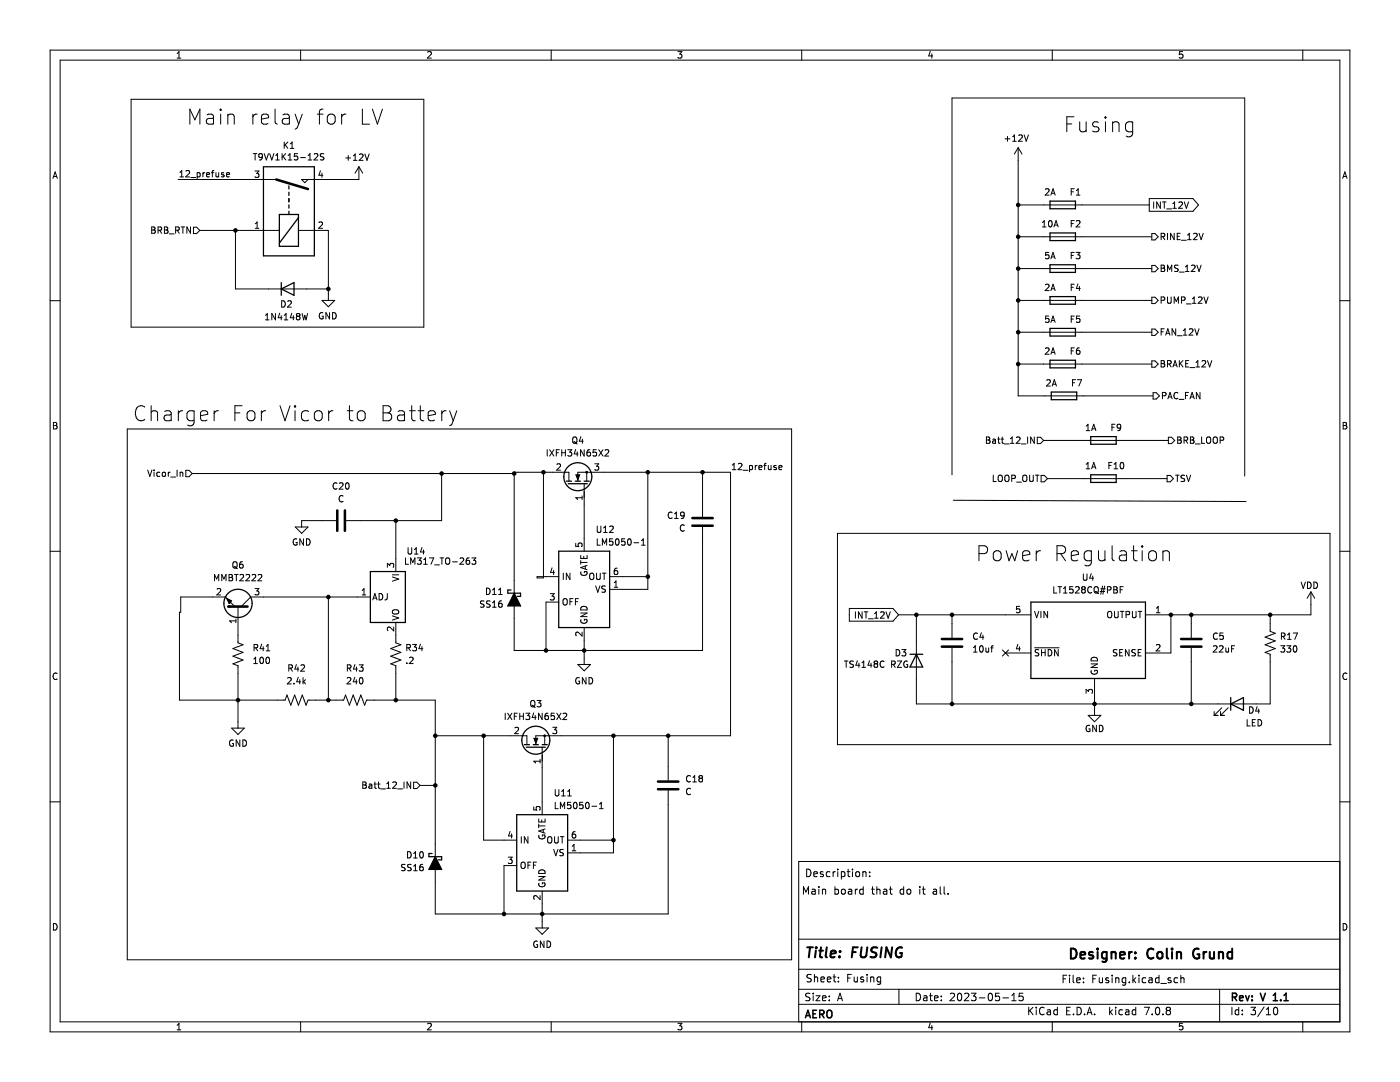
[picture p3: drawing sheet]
<svg xmlns="http://www.w3.org/2000/svg" width="279mm" height="216mm" viewBox="0 0 279 216" stroke-linecap="round" stroke-linejoin="round" font-family="sans-serif">
<g fill="none" stroke="#000" stroke-width=".2">
<path d="M10 10h259.4v195.9h-259.4zM12 12h255.4v191.9h-255.4zM26.2 19.8h58.4v45.5h-58.4zM35.3 11.6h.8M35.3 10.7l.4-.4v1.3M60 10v2M85.3 10.4l.5-.1 .3 .4-.8 .9h.8M110 10v2M135.3 10.3h.8l-.4 .5 .3 .1v.6l-.2 .1-.5-.1M160 10v2M185.7 10.2l-.4 1h.9M186 10.7v.9"/>
<path d="M210 10v2M236 10.3h-.6l-.1 .6 .2-.1 .5 .1 .1 .1-.1 .5-.2 .1-.5-.1M260 10v2M10.6 35.6l.4-1.3 .4 1.3M10.7 35.2h.6M35.6 35.8h19.5M35.9 35.3h.7M35.9 34.4l.4-.4v1.3M37.1 34.2l.5-.2 .2 .4-.7 .9h.7M37.9 24.8v-3l1 2.1 1-2.1v3M38.1 35.4h.9M39.3 34.5h.4l.3 .2-.2 .5h-.5"/>
<path d="M39.3 34.5v1.2M40.5 34.5v.8M40.9 34.5l-.4 .2M41.2 34.9l.6-.1v-.3h-.4l-.2 .1 .1 .6h.5M41.3 22.9l.3-.1 .9 .1 .1 .3v1.6M42.2 34.5h.5M42.6 23.5l-.3 .1h-.7a.59 .59 0 0 0-.4 .6 .59 .59 0 0 0 .4 .6h.7l.3-.2M42.7 34l-.3 .2v1.1M43.1 34.5l.1 .7h.4M43.6 34.5v.8M44 21.8v.3M44 22.8v2"/>
<path d="M44 21.8l-.1 .1 .1 .2M44 21.8l.2 .1-.2 .2M44.7 34.5h-.3l-.2 .1v.2l.5 .1v.3h-.5M45.2 34.9l.6-.1v-.3h-.4l-.2 .1 .1 .6h.5M45.5 23.1a.75 .75 0 0 1 1.3 .1v1.6M45.5 22.8v2M50.5 22.8v2M50.6 30.7h.7M50.9 34.1h.8l-.5 .5 .4 .1v.6l-.2 .1-.5-.1M50.9 30.7v1.2M51.3 22.8a.77 .77 0 0 0-.8 .5M52.2 23.8l1.4-.3-.1-.6-.9-.1-.3 .1-.1 .3v1.1l.1 .3 .3 .2 .9-.2"/>
<path d="M52.4 31.2l-.3 .2h-.3l-.2-.2 .1-.4 .4-.1 .3 .2-.1 .7-.2 .3h-.3M52.7 30.7l.5 1.2 .4-1.2M53.8 30.7l.4 1.2 .5-1.2M54.9 21.8v2.5l.1 .3 .3 .2M55 31.9h.8M55 31l.4-.3v1.2M56.3 30.7v1.2M56.5 22.9l.3-.1 .8 .1 .2 .3v1.6M56.5 31.2l.5 .7M56.7 28.3v1.3M56.9 28.9l.5 .7M57 30.7l-.7 .7"/>
<path d="M57.4 28.3l-.7 .8M57.5 31.9h.7M57.5 31l.4-.3v1.2M57.8 23.5l-.3 .1h-.7a.59 .59 0 0 0-.5 .6 .59 .59 0 0 0 .5 .6h.7l.3-.2M57.9 29.6h.8M57.9 28.7l.4-.4v1.3M58.9 22.8l.7 2M59.4 30.7h-.6l-.1 .6 .2-.2 .4 .1 .1 .2v.4l-.2 .1-.5-.1M59.6 24.8l-.3 .7-.4 .3M60 31.4h1M60.3 22.8l-.7 2M61.5 31l.4-.3v1.2"/>
<path d="M61.5 31.9h.7M62.7 30.8l.5-.1 .2 .3-.8 .9h.8M63.3 22.8h1.2M63.9 34.1l-.3 .9h.8M64.2 34.5v.9M64.5 21.8l-.6 .1-.1 .3v2.6M64.6 30.7h-.4l-.2 .1v.3l.5 .3 .1 .3-.2 .2h-.5M65.5 23.1a.81 .81 0 0 1 .8-.3 .81 .81 0 0 1 .6 .5v.9a.81 .81 0 0 1-.8 .6 .81 .81 0 0 1-.8-.6v-.9zM68.2 22.8v2M69 31.5h1M69 22.8a.77 .77 0 0 0-.8 .5M69.5 31v1"/>
<path d="M70.5 32h.7M70.5 31.1l.4-.4v1.3M71.6 33.3v2.5h-11.4l.6 .6 .7-.6M71.6 33.3l.8 1.2M71.6 33.3l-.7 1.2M71.7 30.9l.5-.2 .3 .4-.8 .9h.8M72.3 21.8v3h1.5M72.8 30.7l.4 1.3 .5-1.3M74.3 21.8l1 3 1-3M200.6 27.7h.9M201.1 27.2v1M202.1 28.2h.7"/>
<path d="M202.1 27.3l.4-.4v1.3M203.2 29.5v49.5h26.9M203.2 29.5l.8 1.2M203.2 29.5l-.8 1.2M203.3 27l.5-.1 .2 .4-.8 .9h.8M204.4 26.9l.4 1.3 .4-1.3M208.6 37.8l.5-.1 .3 .3-.8 .9h.8M209.7 38.9l.5-1.2 .4 1.2M209.9 38.6h.6M212.9 24.7h1M213.8 38.3h.4M214.3 23.3h-1.4v3"/>
<path d="M214.4 37.7h-.6v1.2M214.8 38l.4-.3v1.2M214.8 38.9h.7M215.5 24.3v1.6l.1 .3a.81 .81 0 0 0 1.2-.2M216.8 24.3v2M219.2 24.4l-.7-.1-.3 .1-.2 .3 .2 .5 1 .2 .1 .3-.1 .5-.3 .1-.9-.1M220.6 23.3v.3M220.6 24.3v2M220.6 23.3l-.1 .1 .1 .2M220.6 23.3l.2 .1-.2 .2M222 24.6a.75 .75 0 0 1 1.3 .1v1.6M222 24.3v2"/>
<path d="M226 24.4l-.8-.1-.4 .3-.2 .3v.8l.3 .5 .3 .1 .8-.1M226 24.3v2.4a.81 .81 0 0 1-1.2 .5M229.4 39.6h8.7l1.1 1.3-1.1 1.3h-8.7zM268 35.6l.4-1.3 .4 1.3M268.1 35.2h.6M30.3 45.3h.4l.2 .2-.2 .4 .2 .1 .1 .3-.2 .3h-.5zM30.3 45.9h.4M31.5 45.9h.6l.1-.5-.7-.1v1.3M31.8 45.9l.5 .7M32.8 45.3h.4l.3 .2-.3 .4 .3 .1v.3l-.2 .3h-.5zM32.8 45.9h.4M33.8 46.7h.9"/>
<path d="M35.1 45.9h.6v-.5l-.6-.1v1.3M35.4 45.9l.4 .7M36.1 45.3h.8M36.5 45.3v1.3M38 45.3v1.3l-.7-1.3v1.3M38.6 45.3h.6l.7 .7-.7 .6h-.6zM39.9 46h15.9M47 46v11.7h18.5M50.9 45.6h.8M50.9 44.6l.4-.3v1.3M59.6 46h5.9v13.9M63.6 44.4l.5-.1 .3 .3-.8 1h.8"/>
<path d="M64.3 59.9h2.5l-1.3 1.3zM203.2 47.2h26.7M203.2 53.6h26.7M203.2 40.9h26.2M203.2 59.9h26.7M208 45.3h.8M208 44.4l.4-.4v1.3M208.6 56.8l.5-.1 .3 .4-.8 .9h.8M209.3 50.4h-.6l-.1 .6 .2-.2 .4 .1 .2 .2-.1 .4-.2 .1-.5-.1M209.4 44.1l.1-.1a.68 .68 0 0 1 .5 .6 .68 .68 0 0 1-.5 .7l-.3-.5zM209.7 58l.5-1.3 .4 1.3M209.7 51.6l.5-1.2 .4 1.2"/>
<path d="M209.9 57.6h.6M209.9 51.3h.6M210.3 45.3l.5-1.3 .4 1.3M210.5 44.9h.6M213.8 57.3h.4M213.8 44.6h.4M213.8 51h.4M214.4 44h-.6v1.3M214.4 50.4h-.6v1.2M214.4 56.7h-.6v1.3M214.8 50.4h.7l-.4 .4 .4 .2v.5l-.2 .1-.5-.1M214.8 44.1l.5-.1 .2 .4-.7 .9h.7"/>
<path d="M215.1 56.7l-.3 .9h.8M215.4 57.1v.9M229.9 46.6h.6l.6 .6-.6 .7h-.6zM229.9 53h.6l.6 .6-.6 .6h-.6zM229.9 59.3h.6l.6 .6-.6 .7h-.6zM230.2 40.3v1.3M231.6 40.3v1.3l-.8-1.3v1.3M231.7 59.9h.6l.1-.5-.7-.1v1.2M231.7 52.9h.5l.2 .2-.2 .4 .2 .1 .1 .3-.3 .3h-.5zM231.7 47.2h.6l.1-.5-.7-.1v1.2M231.7 53.5h.5M232 40.3h.7"/>
<path d="M232 47.2l.5 .6M232.4 40.3v1.3M232.8 41.7h1M233 59.3v1l.2 .2h.4l.1-.2v-1M233 46.6v1.2M233 54.2v-1.3l.4 .9 .4-.9v1.3M234.1 41.6h.7M234.1 40.7l.3-.4v1.3M234.3 46.6v1.2l-.7-1.2v1.2M234.9 47.2h.5M235.1 53l-.5-.1-.1 .1v.4l.5 .2 .1 .3-.2 .3-.5-.1M235.3 40.4l.4-.1 .3 .4-.8 .9h.8"/>
<path d="M235.4 54.3h.9M235.5 46.6h-.6v1.2h.6M235.8 59.9h.6l.1-.5-.7-.1v1.2M235.8 47.9h1M236.3 40.3l.5 1.3 .4-1.3M236.6 54.2h.7M236.6 53.3l.3-.4v1.3M237 47.8h.7M237 46.9l.4-.3v1.2M237.8 53l.5-.1 .2 .4-.8 .9h.8M238 59.6l.3-.3v1.2M238.2 46.7l.5-.1 .2 .3-.8 .9h.8"/>
<path d="M238.9 52.9l.4 1.3 .4-1.3M239.2 59.4l.5-.1 .2 .3-.8 .9h.8M239.3 46.6l.4 1.2 .4-1.2M240.3 59.3l.4 1.2 .4-1.2M10 60h2M53 63.8h.7M53 62.9l.3-.3v1.2M55 62.6v1.2l-.8-1.2v1.2M55.8 62.5l-.3 .9h.8M56.1 63v.8M56.2 60a.64 .64 0 0 1 .7 .7 .64 .64 0 0 1-.7 .6zM56.7 63.8h.8"/>
<path d="M56.7 62.9l.4-.3v1.2M57.4 60.1l.5-.1 .2 .4-.7 .9h.7M58.2 62.5l-.3 .9h.8M58.5 63v.8M59.4 63.1l-.3-.2 .3-.3h.2l.3 .2-.3 .3M59.4 63.1l-.3 .2 .1 .4 .2 .1h.4l.1-.2v-.3l-.3-.2M59.4 63.1h.2M60.3 62.6l.3 1.2 .2-.9 .3 .9 .3-1.2M64.4 62.4a.59 .59 0 0 0-.7 .6 .59 .59 0 0 0 .7 .6l.1-.5h-.2M65.8 62.4v1.2l-.8-1.2v1.2M66.4 62.4a.64 .64 0 0 1 .7 .6 .64 .64 0 0 1-.7 .6zM203.2 72.6h26.7"/>
<path d="M203.2 66.3h26.7M208.6 69.5l.5-.1 .3 .4-.8 .9h.8M208.9 75.9l.5-.1 .2 .3-.8 .9h.8M209.3 63.1h-.6l-.1 .6 .2-.2 .4 .1 .2 .2-.1 .4-.2 .1-.5-.1M209.7 70.7l.5-1.3 .4 1.3M209.7 64.3l.5-1.2 .4 1.2M209.9 70.3h.6M209.9 64h.6M210 77l.4-1.2 .4 1.2M210.1 76.7h.6M213.8 70h.4M213.8 63.7h.4"/>
<path d="M214 76.4h.5M214.4 63.1h-.6v1.2M214.4 69.4h-.6v1.3M214.6 75.8h-.6v1.2M215 75.8h.9l-.6 1.2M215.4 69.4l-.3 .1-.2 .2-.1 .7 .3 .3 .4-.1v-.5l-.1-.1-.3-.1-.3 .2M215.5 63.1h-.6l-.1 .6 .2-.2 .4 .1 .1 .2v.4l-.2 .1-.5-.1M229.9 65.7h.6l.6 .6-.6 .6h-.6zM229.9 72h.6l.6 .6-.6 .7h-.6zM230.1 78.4h.7l.6 .6-.6 .6h-.7zM231.7 72h.5l.2 .2-.2 .4 .2 .1 .1 .3-.3 .2h-.5zM231.7 72.6h.5"/>
<path d="M231.7 66.2h.5M232 79l.6-.1 .1-.5-.7-.1v1.3M232.3 65.6h-.6v1.3M232.6 66.9l.5-1.3 .4 1.3M232.8 66.5h.6M233 72.6h.6l.1-.5-.7-.1v1.2M233.1 79.6l.4-1.3 .4 1.3M233.2 79.2h.6M233.3 72.6l.4 .6M234.1 73.2l.4-1.2 .4 1.2M234.2 72.9h.6M234.3 60.5v-1.2l.5 .9 .4-.9v1.2"/>
<path d="M234.6 65.6v1.3l-.7-1.3v1.3M234.9 67h1M235.1 78.4a.6 .6 0 0 0-.9 .4 .6 .6 0 0 0 .6 .8l.3-.1M235.3 79.7h1M235.4 72v1.2M235.5 72.5l.6 .7M236.1 72l-.7 .7M236.1 66l.4-.4v1.3M236.1 66.9h.8M236.6 78.9h.4M236.6 72.6h.5M236.8 60.6h.9"/>
<path d="M237.2 78.3h-.6v1.3M237.2 72h-.6v1.2h.6M237.4 65.7l.4-.1 .3 .4-.8 .9h.8M237.5 73.3h.9M237.5 79.6l.4-1.3 .4 1.3M237.6 79.2h.6M238 60.5h.7M238.4 65.6l.5 1.3 .4-1.3M238.7 73.2h.7M238.7 72.3l.4-.3v1.2M239.5 78.3v1.3l-.7-1.3v1.3M239.9 72.1l.5-.1 .2 .3-.8 .9h.8"/>
<path d="M241 72l.4 1.2 .4-1.2M267.4 60h2M10.7 84.3h.4l.2 .2-.2 .4 .2 .1 .1 .3-.2 .3h-.5zM10.7 84.9h.4M25.4 85.6h132.6v105.9h-132.6zM28.9 81.2a1.12 1.12 0 0 0-1.3-.1 1.12 1.12 0 0 0-.6 1.1 1.27 1.27 0 0 0 .4 1.4 1.27 1.27 0 0 0 1.3 .2l.2-.1M29.5 93.8l.4 1.3 .4-1.3M30.2 81v3M30.2 82.2a.75 .75 0 0 1 1.3 .2v1.6M30.7 93.8v.1M30.7 94.2v.9M31.9 94.3l-.4-.1-.2 .3 .1 .5h.5"/>
<path d="M32.5 94.3l.3-.1 .2 .3v.3l-.2 .3-.4-.3zM32.9 82.1l.3-.1 .8 .1 .2 .3v1.6M33.6 94.2v.9M34 94.2l-.4 .3M34.1 95.2h.9M34.2 82.7l-.3 .1h-.7a.59 .59 0 0 0-.5 .6 .59 .59 0 0 0 .5 .6h.7l.3-.2M35.3 93.8v1.3M35.6 82v2M35.9 94.3h.5l.1 .8M35.9 94.2v.9M36.5 82a.77 .77 0 0 0-.9 .5M37.1 93.9h.6l.7 .6-.7 .6h-.6z"/>
<path d="M38.4 94.5h64.2M38.7 82.1l-.8-.1-.4 .2-.2 .3v.9l.3 .4 .3 .2 .8-.2M38.7 82v2.4a.81 .81 0 0 1-1.2 .4M40 83l1.5-.3-.2-.6-.8-.1-.3 .1-.2 .3v1.1l.2 .3 .3 .2 .8-.2M42.7 82v2M43.6 82a.77 .77 0 0 0-.9 .5M46.9 82.4h1M48.3 81h-1.4v3M49.5 82.2a.81 .81 0 0 1 .8-.3 .81 .81 0 0 1 .6 .6v.9a.81 .81 0 0 1-.8 .6 .81 .81 0 0 1-.8-.6v-.9zM52.2 82v2M53 82a.77 .77 0 0 0-.8 .5M55.9 81l1 3 1-3"/>
<path d="M58.9 81v.2M58.9 82v2M58.9 81l-.2 .1 .2 .1M58.9 81l.1 .1-.1 .1M61.6 82.1l-.9-.1-.4 .2-.1 .3v.9l.3 .4 .2 .2 .9-.2M62.9 82.2a.81 .81 0 0 1 .8-.3 .81 .81 0 0 1 .6 .6v.9a.81 .81 0 0 1-.8 .6 .81 .81 0 0 1-.8-.6v-.9zM65.6 82v2M66.5 82a.77 .77 0 0 0-.9 .5M67.3 96.5a.6 .6 0 0 0-.9 .4 .6 .6 0 0 0 .6 .7l.3-.1M67.7 96.5l.5-.2 .3 .4-.8 .9h.8M68.5 99a.6 .6 0 0 0-.9 .4 .6 .6 0 0 0 .6 .7l.3-.1M69.1 96.5l.2-.2a.68 .68 0 0 1 .4 .7 .68 .68 0 0 1-.4 .6l-.4-.5z"/>
<path d="M69.3 82h1.2M69.7 81v2.5l.2 .3 .6 .2M71.5 82.2a.81 .81 0 0 1 .8-.3 .81 .81 0 0 1 .6 .6v.9a.81 .81 0 0 1-.8 .6 .81 .81 0 0 1-.8-.6v-.9zM76.5 81h1a.73 .73 0 0 1 .5 .7 .73 .73 0 0 1-.5 .7 .8 .8 0 0 1 .7 .7 .8 .8 0 0 1-.6 .9h-1.1zM76.5 82.4h1M79.5 82.1l.2-.1 .9 .1 .1 .3v1.6M80.7 82.7l-.2 .1h-.8a.59 .59 0 0 0-.4 .6 .59 .59 0 0 0 .4 .6h.8l.2-.2M81.7 82h1.2M82.2 81v2.5l.1 .3 .6 .2M83.5 82h1.1M83.9 81v2.5l.1 .3 .6 .2M85.5 83l1.4-.3-.2-.6-.8-.1-.3 .1-.1 .3v1.1l.1 .3 .3 .2 .8-.2"/>
<path d="M88.1 94.5v9.4h-19M88.2 82v2M89 82a.77 .77 0 0 0-.8 .5M89.7 82l.8 2M90.5 84l-.3 .7-.5 .3M91.2 82l-.7 2M108.5 94.2v21.1h-1.3v-.2h4.3M109.2 89.7v1.3M109.7 89.7l.8 1.3M110.5 89.7l-.8 1.3M111 90.3h.4M111.1 92.7l.5-.2 .3 .4-.8 .9h.8"/>
<path d="M111.6 89.7h-.6v1.3M112.1 90.3h.7M112.1 89.7v1.3M112.8 89.7v1.3M113.3 89.7h.8l-.4 .5 .3 .1v.6l-.1 .1-.6-.1M113.5 96v-1.8h-10.9v35.6h37.6v-24.6M114.5 87.3l.1-.1a.43 .43 0 0 1 .5 .4v.4a.42 .42 0 0 1-.4 .5 .42 .42 0 0 1-.4-.5zM114.5 88.2l.7 .4M114.9 89.7l-.3 .9h.8M114.9 94.7h.8l-.4 1.1zM115.2 90.2v.8M115.3 96v-1.8h30.5v52.6h-38.9v1.8"/>
<path d="M115.9 87.1l-.3 .9h.8M116.2 99v.7M116.2 99.3h-1.3l.4 .4M116.2 87.6v.9M116.6 89.7v1.3l-.7-1.3v1.3M116.6 96.5v13.5M117.1 94.2v1.8M117.7 89.7l-.3 .1-.2 .2-.1 .8 .3 .2 .4-.1 .1-.4-.2-.2-.3-.1-.3 .3M118.7 92.5h.8l-.4 .5 .3 .2v.5l-.2 .1-.5-.1M119 89.7h-.6l-.1 .6 .2-.1 .4 .1 .2 .2-.1 .4-.2 .1-.5-.1M119.5 89.7l.8 1.3M120.3 89.7l-.8 1.3"/>
<path d="M120.8 89.9l.4-.2 .3 .4-.8 .9h.8M129.3 94.2v23.4h-7.6M140.2 94.2v8.9M146.1 93.7h.8M146.1 92.8l.4-.3v1.2M147.3 92.6l.5-.1 .3 .3-.8 .9h.8M148.3 93.8h1M149.6 92.9h.3l.3 .2-.1 .6h-.5M149.6 92.9v1.2M150.7 92.9v.8M151.1 92.9l-.4 .2M151.5 93.3l.6-.1-.1-.3h-.4l-.1 .2v.6h.5"/>
<path d="M152.4 92.9h.5M152.9 92.5l-.3 .1v1.1M153.3 92.9l.1 .8 .5-.1M153.9 92.9v.8M154.9 92.9h-.3l-.2 .2 .1 .1 .4 .2v.3h-.5M155.5 93.3l.6-.1-.1-.3h-.4l-.1 .2v.6h.5M190 94.7v-75.1h58.4v75.4M190.2 99.8l58.5 .3M196.9 87.2h.4l.2 .2-.2 .4 .2 .1 .1 .3-.3 .3h-.4zM196.9 87.8h.4M198.1 87.7h.5l.1 .8M198.2 94.8v1.3h.6"/>
<path d="M198.7 87.9l-.4 .1-.2 .2 .2 .3 .4-.1M199.1 87.6h.5M199.3 95l.2-.2a.43 .43 0 0 1 .5 .4v.5a.42 .42 0 0 1-.4 .4 .42 .42 0 0 1-.4-.4zM199.3 87.2v1.1l.3 .2M199.8 87.6h.5M200 87.2v1.1l.3 .2M200.4 88.6h1M200.6 95l.2-.2a.43 .43 0 0 1 .6 .4v.5a.42 .42 0 0 1-.5 .4 .42 .42 0 0 1-.4-.4zM201.6 88.5h.8M201.6 87.6l.4-.4v1.3M201.9 95.5l.6-.1 .1-.5-.7-.1v1.3M202.8 87.3l.5-.1 .3 .4-.8 .9h.8"/>
<path d="M202.9 96.2h1M203.8 88.6h1M204.3 94.9l.1-.1a.43 .43 0 0 1 .5 .4v.5a.42 .42 0 0 1-.4 .4 .42 .42 0 0 1-.4-.4zM205.1 87.2v1.3M205.5 94.8v1l.2 .3 .4-.1 .1-.2v-1M206.4 87.2v1.3l-.7-1.3v1.3M206.6 94.8h.8M207 94.8v1.3M207 87.2h.6l.7 .7-.7 .6h-.6zM207.8 94.9h.6l.6 .6-.6 .6h-.6zM208.3 87.9h24.9M209 95.5h23.9"/>
<path d="M216.8 92.6l.3-.3v1.2M216.8 93.5h.7M216.8 85l.3-.3v1.2M216.8 85.9h.7M217.9 93.5l.4-1.2 .4 1.2M217.9 85.9l.4-1.2 .4 1.2M218 93.2h.6M218 85.6h.6M221.3 92.9h.4M221.9 85.3h.4M221.9 92.3h-.6v1.2M222.3 93.5h.8"/>
<path d="M222.3 92.6l.4-.3v1.2M222.5 84.7h-.6v1.2M223.7 85.2l-.3 .2h-.3l-.2-.2 .1-.4 .4-.1 .3 .2-.1 .7-.2 .3h-.3M223.7 92.4l.1-.1a.68 .68 0 0 1 .5 .6 .68 .68 0 0 1-.5 .6l-.3-.4zM232.9 94.9h.7l.6 .6-.6 .6h-.7zM233.2 87.2h.6l.6 .7-.6 .6h-.6zM234.6 94.8h.7M235 94.8v1.3M235 87.2h.5l.2 .2-.2 .4 .2 .1 .1 .3-.3 .3h-.5zM235 87.8h.5M236.3 87.9l.6-.1 .1-.5-.7-.1v1.3M236.4 94.9l-.5-.1-.2 .1v.4l.6 .2 .1 .3-.2 .3-.5-.1"/>
<path d="M236.6 87.9l.4 .6M236.8 94.8l.4 1.3 .4-1.3M237.6 87.2h.4l.2 .2-.2 .4 .2 .1 .1 .3-.2 .3h-.5zM237.6 87.8h.4M238.5 88.6h1M239.8 87.2v1.3h.6M240.8 87.4l.3-.2a.43 .43 0 0 1 .5 .4v.4a.42 .42 0 0 1-.4 .5 .42 .42 0 0 1-.4-.5zM242.2 87.4l.2-.2a.43 .43 0 0 1 .6 .4v.4a.42 .42 0 0 1-.5 .5 .42 .42 0 0 1-.4-.5zM243.5 87.9l.6-.1 .1-.5-.7-.1v1.3M268.1 84.3h.4l.2 .2-.2 .4 .2 .1 .1 .3-.2 .3h-.5zM268.1 84.9h.4M10 110h2"/>
<path d="M42.8 115.9v-1.3l.4 .9 .5-.9v1.3M43.3 117.6l.5-.2 .3 .4-.8 .9h.8M44.3 115.9v-1.3l.4 .9 .4-.9v1.3M45 119.1h.1M45 119.1h-8.9v3.1h-.3v17.5h21.1l.4-1 .7 2 .8-2 .8 2 .7-2 .8 2 .4-1h7.1l.4-1 .7 2 .8-2 .7 2 .8-2 .8 2 .4-1h13.7v42.7h46.5v-24.7M45 119.1l1.9 1.9M45.2 119.4l1 .5-.5 .5zM45.7 114.6h.4l.3 .3-.3 .3 .3 .2v.3l-.2 .2h-.5zM45.7 115.2h.4M46.5 112.3l.3-.2a.43 .43 0 0 1 .5 .4v.4a.42 .42 0 0 1-.4 .5 .42 .42 0 0 1-.4-.5zM46.7 113.1l.7 .4M46.8 114.6h.7"/>
<path d="M47.2 114.6v1.3M47.9 114.7l.5-.1 .2 .4-.8 .9h.8M48.4 112.1h-.4l-.1 .3-.1 .7 .2 .3 .5-.2v-.4l-.1-.2h-.4l-.2 .2M49.1 114.7l.5-.1 .2 .4-.8 .9h.8M50.3 114.7l.5-.1 .2 .4-.8 .9h.8M50.9 117.4h.8l-.5 .5 .4 .1v.6l-.2 .1-.5-.1M51.5 114.7l.5-.1 .2 .4-.7 .9h.7M58.9 105.2h2.6l-1.3 1.2zM59.2 107.6a.59 .59 0 0 0-.7 .5 .59 .59 0 0 0 .7 .6l.1-.5h-.3M60.6 107.5v1.3l-.8-1.3v1.3M61.2 107.5a.64 .64 0 0 1 .7 .6 .64 .64 0 0 1-.7 .7zM65.5 119.1v20.6"/>
<path d="M67.1 103.9h-6.9v1.3M72.3 118.7h.7M72.3 117.8l.3-.4v1.3M73.9 119.1h-23.9l-1.9 1.9M74.4 119.7l.4-1.3 .4 1.3M74.5 119.3h.6M75.7 118.4a.64 .64 0 0 1 .7 .7 .64 .64 0 0 1-.7 .6zM77.3 118.4l-.1 1.1-.4 .2M77.3 113.2v-.8l.5 .4 .1-.3h.6l.1 .2-.1 .5M78.3 115.1l1.3 .4-1.3 .5M78.3 114.7h1.3M79 103.9v10.1"/>
<path d="M80.9 111.3v1.3h.6M81.4 109.3v1l.3 .3 .3-.1 .2-.2v-1M82 112.6v-1.3l.4 .9 .4-.9v1.3M82.7 110.6h.7M82.7 109.7l.4-.4v1.3M83.3 111.3h.8l-.4 .5 .3 .1v.6l-.2 .1-.5-.1M84.2 109.2l-.3 .9h.8M84.5 109.7v.9M84.6 112.6h.7M84.6 111.7l.3-.4v1.3M85.7 111.3h.9l-.6 1.3M86.7 112.7h1"/>
<path d="M87.8 111.3h.8M88.2 111.3v1.3M89 111.5l.2-.2a.43 .43 0 0 1 .6 .4v.5a.42 .42 0 0 1-.5 .4 .42 .42 0 0 1-.4-.4zM90.3 112.1h1M91.8 111.4l.5-.1 .2 .4-.7 .9h.7M93.6 111.3l-.3 .1-.2 .2-.1 .8 .3 .2 .4-.1 .1-.5-.2-.1-.3-.1-.3 .2M94.2 111.3h.8l-.5 .5 .4 .1v.6l-.2 .1-.5-.1M96.6 120l-.5-.1-.2 .1v.4l.6 .2 .1 .3-.2 .3-.5-.1M97.1 117.4a.64 .64 0 0 1 .7 .6 .64 .64 0 0 1-.7 .6zM97.8 120l-.5-.1-.2 .1v.4l.6 .2 .1 .3-.2 .3-.5-.1M98.3 118.6h.7M98.3 117.7l.4-.3v1.2"/>
<path d="M99.5 118.6h.7M99.5 117.7l.4-.3v1.2M100.1 119.9l-.4 .1-.1 .2-.1 .7 .2 .3 .5-.2v-.4l-.1-.2h-.4l-.2 .2M109.8 118.5h.8l-.4 .4 .3 .2v.5l-.1 .1-.6-.1M110.2 113.3l-.3 .9h.8M110.5 113.8v.8M112.4 114.4v1.2M112.5 119.5h.2a.43 .43 0 0 1 .5 .4v.4a.42 .42 0 0 1-.4 .4 .42 .42 0 0 1-.4-.4zM113.7 114.4v1.2l-.7-1.2v1.2M114.4 119.5h-.7v1.2M114.9 108.4v.6l.6 .1-.1-.2v-.4l.2-.2 .4 .1 .2 .2-.2 .5M115.4 119.5h-.6v1.2"/>
<path d="M115.9 110.8v.6h1.3v-.6M115.9 111.9v.7M115.9 112.2h1.3M116 114.1a.59 .59 0 0 0 .5 .7 .59 .59 0 0 0 .6-.7l-.5-.1v.3M116.5 111v.4M116.8 112.9v.7M117.2 112.8l-1.3 .5 1.3 .4M117.7 114.6l.3-.2a.43 .43 0 0 1 .5 .4v.4a.42 .42 0 0 1-.4 .5 .42 .42 0 0 1-.4-.5zM118.9 116.9l.4 1.3 .4-1.3M119.1 114.4v1l.2 .2h.4l.1-.2v-1M119.2 107.5v1.3h.6M119.2 105v1l.2 .2h.4l.1-.2v-1"/>
<path d="M120.2 114.4h.7M120.2 108.8v-1.3l.4 .9 .5-.9v1.3M120.5 105.3l.3-.3v1.2M120.5 106.2h.7M120.6 114.4v1.2M120.8 117l-.5-.1-.1 .1v.4l.5 .2 .1 .3-.2 .3-.5-.1M121.7 115.1h7.6M121.7 105.1l.5-.1 .2 .3-.8 .9h.8M122.3 107.5h-.6l-.1 .6 .2-.1 .4 .1 .1 .1v.5l-.2 .1-.5-.1M122.6 117.2h.7M122.6 116.3l.3-.4v1.3M122.9 107.6l.2-.1a.68 .68 0 0 1 .5 .6 .68 .68 0 0 1-.5 .7l-.3-.5z"/>
<path d="M123.2 113.4h-.4l-.2 .3v.7l.2 .2 .4-.1 .1-.4-.1-.2h-.4l-.2 .2M124.7 107.5h-.6l-.1 .6 .2-.1 .4 .1 .2 .1-.1 .5-.2 .1-.5-.1M125.4 107.6l.1-.1a.68 .68 0 0 1 .5 .6 .68 .68 0 0 1-.5 .7l-.3-.5zM126.5 108.3h1M128 108.8h.7M128 107.9l.4-.4v1.3M134.1 102.3a.6 .6 0 0 0-.8 .4 .6 .6 0 0 0 .6 .7l.2-.1M134.6 103.4h.7M134.6 102.5l.4-.3v1.2M136.6 104.8a.6 .6 0 0 0-.9 .5 .6 .6 0 0 0 .6 .7l.3-.1M136.6 102.7l-.3 .3-.4-.1-.1-.2 .1-.4 .4-.1 .3 .2-.1 .7-.2 .3h-.4M195.4 110.5h1.1a.81 .81 0 0 0 .6-.8 .81 .81 0 0 0-.6-.8h-1.1v3"/>
<path d="M198.4 110.2a.81 .81 0 0 1 .8-.3 .81 .81 0 0 1 .6 .6v.8a.81 .81 0 0 1-.8 .6 .81 .81 0 0 1-.8-.6v-.8zM200.8 109.9l.6 2 .5-1.4 .6 1.4 .6-2M204.1 110.9l1.4-.3-.1-.6-.9-.1-.3 .1-.1 .3v1.2l.1 .3 .3 .1 .9-.1M206.8 109.9v2M207.7 109.9a.77 .77 0 0 0-.9 .6M210.3 117.1v1.2h.6M210.9 110.5h1.2a.81 .81 0 0 0 .6-.8 .81 .81 0 0 0-.6-.8h-1.2v3M211.2 117.1h.7M211.5 117.1v1.2M211.7 110.5l1 1.4M212.2 117.4l.4-.3v1.2M212.2 118.3h.8"/>
<path d="M213.8 110.9l1.4-.3-.1-.6-.9-.1-.3 .1-.1 .3v1.2l.1 .3 .3 .1 .9-.1M214.1 117.1h-.6v.6l.1-.2 .5 .1 .1 .2-.1 .4-.2 .1-.4-.1M214.7 117.2l.4-.1 .3 .3-.8 .9h.8M216.1 117.6h.3M216.1 117.6l-.2 .3v.3l.2 .1h.4l.1-.2v-.2l-.2-.3M216.1 117.6l-.2-.2 .2-.3h.3l.2 .2-.2 .3M216.2 114.5v1.1l.2 .2 .4-.1 .1-.1v-1.1M217.8 114.5l-.3 .9h.8M217.8 110l-.9-.1-.4 .3-.1 .3v.8l.3 .5 .2 .1 .9-.1M217.8 109.9v2.4a.81 .81 0 0 1-1.3 .5M217.9 117.2a.6 .6 0 0 0-.9 .4 .6 .6 0 0 0 .6 .7l.3-.1M218.1 114.9v.9"/>
<path d="M218.4 117.2l.3-.1a.43 .43 0 0 1 .5 .4v.4a.42 .42 0 0 1-.4 .5 .42 .42 0 0 1-.5-.5zM218.6 118l.7 .5M219.2 109.9v1.6l.2 .3a.81 .81 0 0 0 1.1-.2M219.6 118h.9M219.7 117.5h.9M220 116.9l-.3 1.7M220.5 116.9l-.4 1.7M220.5 109.9v2M221 117.7h.6l.1-.5-.7-.1v1.2M221.9 108.9v2.6l.2 .3 .3 .1M222.3 117.1h.4l.2 .2-.2 .4 .2 .1 .1 .3-.2 .2h-.5zM222.3 117.7h.4"/>
<path d="M223.5 110l.3-.1 .9 .1 .1 .3v1.6M223.6 117.7h.4M224.2 117.1h-.6v1.2M224.8 110.6l-.3 .2h-.7a.59 .59 0 0 0-.4 .5 .59 .59 0 0 0 .4 .6h.7l.3-.1M225.8 109.9h1.1M226.2 108.9v2.6l.2 .3 .5 .1M227.9 108.9v.3M227.9 109.9v2M227.9 108.9l-.1 .1 .1 .2M227.9 108.9l.2 .1-.2 .2M229.4 110.2a.81 .81 0 0 1 .8-.3 .81 .81 0 0 1 .6 .6v.8a.81 .81 0 0 1-.8 .6 .81 .81 0 0 1-.8-.6v-.8zM232.1 109.9v2"/>
<path d="M232.1 110.2a.75 .75 0 0 1 1.3 .1v1.6M259.7 116.1l.4 1.3 .4-1.3M260.9 116.1a.64 .64 0 0 1 .8 .7 .64 .64 0 0 1-.8 .6zM261.6 118.1v4.6h-33M261.6 118.1l-.7 1.3M261.6 118.1l.8 1.3M262.2 116.1a.64 .64 0 0 1 .7 .7 .64 .64 0 0 1-.7 .6zM267.4 110h2M11.4 134.4a.62 .62 0 0 0-.9 .5 .62 .62 0 0 0 .7 .7l.2-.1M45.7 120.4h.1M47.1 123.5v.8M47.1 123.9h-1.3l.4 .4"/>
<path d="M47.5 121v7.3l1 .4-2 .7 2 .8-2 .7 2 .8-2 .8 1 .3v12.5M50.6 132.4h.8M50.6 131.5l.4-.4v1.3M50.7 129.3l.6-.1 .1-.5-.7-.1v1.3M51 129.3l.4 .6M52 131.3l.2-.2a.68 .68 0 0 1 .4 .7 .68 .68 0 0 1-.4 .6l-.3-.5zM52.2 128.5l-.3 .9h.8M52.5 129v.9M53.1 129.9h.8M53.1 129l.4-.4v1.3M53.2 131.2l.2-.1a.68 .68 0 0 1 .4 .7 .68 .68 0 0 1-.4 .6 .84 .84 0 0 1-.2-1.2zM57.4 135.3l.5-.1 .2 .4-.8 .9h.8"/>
<path d="M57.6 133.3h.6l.1-.5-.7-.1v1.2M57.9 133.3l.5 .6M58.7 136.3v.2M59.2 132.6l-.4 .9h.8M59.5 133.1v.8M59.5 135.1l-.3 .9h.8M59.8 135.6v.9M60.1 132.8l.4-.1 .3 .3-.8 .9h.8M60.5 135.2v1.3M60.6 136l.4 .5M61 135.6l-.5 .5M69.3 135.3l.5-.1 .2 .4-.8 .9h.8"/>
<path d="M69.3 133.3h.6l.1-.5-.7-.1v1.2M69.6 133.3l.4 .6M70.8 135.1l-.3 .9h.8M70.8 132.6l-.3 .9h.8M71.1 135.6v.9M71.1 133.1v.8M71.7 132.7h.8l-.5 .4 .4 .2v.5l-.2 .1-.5-.1M71.8 135.3l.2-.1a.68 .68 0 0 1 .5 .6 .68 .68 0 0 1-.5 .7l-.3-.5zM78.3 122.9l1.3 .4-1.3 .4M78.4 121.9l.8-.2a.42 .42 0 0 1 .4 .4 .42 .42 0 0 1-.4 .4h-.5a.42 .42 0 0 1-.4-.2 .42 .42 0 0 1 .1-.4zM78.6 125.1v.8l-.9-.8-.4 .3 .1 .4M79 124.2v4.1l1 .4-2 .7 2 .8-2 .7 2 .8-2 .8 1 .3v6.9"/>
<path d="M81.2 129.3l.6-.1 .1-.5-.7-.1v1.3M81.2 132.3v.1M81.5 129.3l.4 .6M81.7 131.3l.5-.2 .3 .4-.8 .9h.8M82.3 128.6h.8l-.4 .5 .4 .1v.5l-.2 .2-.6-.2M83.9 128.5l-.3 .9h.8M84.2 129v.9M98.3 120.3l.4-.4v1.3M98.3 121.2h.7M106 140l.2-.2a.43 .43 0 0 1 .6 .4v.4a.42 .42 0 0 1-.5 .5 .42 .42 0 0 1-.4-.5zM107.2 139.8h.8l-.5 .5 .4 .1v.5l-.2 .1-.5-.1M111.5 120.1h-2.5v9.7"/>
<path d="M113.7 120.1h.5M114.8 120.1h.5M115.3 132.6h2.6l-1.3 1.3zM115.6 135.3a.59 .59 0 0 0-.7 .5 .59 .59 0 0 0 .7 .6l.1-.5h-.3M115.9 122.3h1.3l-1.3 .7h1.3M116 123.6a.59 .59 0 0 0 .5 .8 .59 .59 0 0 0 .6-.8h-.5v.2M116 121.2a.68 .68 0 0 1 .7-.2 .68 .68 0 0 1 .5 .7h-1.3zM116.2 126.1v.8l-.9-.8-.4 .3 .1 .5M116.6 125.2v7.4M116.9 135.2v1.3l-.7-1.3v1.3M117.6 135.2a.64 .64 0 0 1 .7 .6 .64 .64 0 0 1-.7 .7zM168.5 131.9h.7"/>
<path d="M168.9 131.9v1.3M169.5 121.4h8.7l1.1 1.3-1.1 1.3h-8.7zM170.3 132l-.5-.1-.1 .1v.4l.5 .2 .1 .3-.2 .3-.5-.1M170.7 122.1v1.3M171.1 131.8l-.3 .9h.8M171.4 132.3v.9M172 132.3l.4-.4v1.3M172 133.2h.7M172 122.1v1.3l-.7-1.3v1.3M172.5 122.1h.7M172.8 122.1v1.3M173.3 123.5h1"/>
<path d="M173.5 131.8l-.3 .9h.8M173.8 132.3v.9M174.5 123.4h.8M174.5 122.4l.4-.3v1.3M174.7 132.4l-.3 .3 .1 .3 .2 .2 .3-.1 .2-.2v-.2l-.3-.3M174.7 132.4l-.3-.2 .3-.3h.2l.3 .2-.3 .3M174.7 132.4h.2M175.7 122.2l.5-.1 .3 .3-.8 1h.8M176.4 132a.6 .6 0 0 0-.8 .4 .6 .6 0 0 0 .6 .8l.2-.2M176.8 122.1l.5 1.3 .4-1.3M177.9 132.6l.6-.1 .1-.5-.7-.1v1.3M178.2 132.6l.5 .6"/>
<path d="M178.8 129.6a.64 .64 0 0 1 .8 .6 .64 .64 0 0 1-.8 .7zM179.1 131.9h.8l-.8 1.3h.8M179.3 122.7h26.4M180 129.6h.8l-.4 .5 .3 .1v.6l-.2 .1-.5-.1M181.1 132a.59 .59 0 0 0-.7 .5 .59 .59 0 0 0 .7 .6v-.5h-.2M182.9 122.7v17.8h70.6v-9.9l-1-.4 2-.8-2-.7 2-.8-2-.8 2-.7-1-.4v-3.3M190 122.7v4.6M190 129.3v11.2M194.3 130.1h.7M194.3 129.2l.3-.4v1.3M195.1 126.4a.6 .6 0 0 0-.9 .5 .6 .6 0 0 0 .6 .7l.3-.1M195.6 129l.2-.2a.68 .68 0 0 1 .4 .7 .68 .68 0 0 1-.4 .6l-.3-.5z"/>
<path d="M195.9 126.2l-.3 1h.7M196.2 126.7v.9M196.8 129.3v.8l.5-.1M197.3 129.3v.8M197.7 129.3h.5M198.2 128.8l-.3 .2v1.1M200.1 129.7l1.2 1.2M200.7 130.3h5M201.3 129.7l-1.2 1.2M203.1 128.6l-.3 .9h.8M203.4 129v.9M203.5 121h-.6l-.1 .6 .2-.1h.4l.2 .2-.1 .4-.2 .2-.5-.2"/>
<path d="M206.5 122l.4 1.3 .4-1.3M206.5 129.3h4.9M207.3 129.7l-.5-.1-.1 .1v.4l.5 .2 .1 .3-.2 .3-.5-.1M207.7 122v1.3M207.9 130.2h.7M207.9 129.6v1.3M208.6 129.6v1.3M209.1 122v1.3l-.8-1.3v1.3M209.2 129.6a.64 .64 0 0 1 .7 .6 .64 .64 0 0 1-.7 .7zM211.2 129.6v1.3l-.7-1.3v1.3M216.8 138.3v-.7l.4 .4 .2-.4h.5l.1 .2-.1 .5M217.7 132.5h1.3l-1.3 .7h1.3"/>
<path d="M217.8 131.4a.68 .68 0 0 1 .8-.2 .68 .68 0 0 1 .4 .7h-1.3zM217.8 133.8a.59 .59 0 0 0 .6 .7 .59 .59 0 0 0 .6-.7l-.5-.1v.3M218.4 135.4v7.3M221.1 122.2l.2-.2a.43 .43 0 0 1 .6 .4v.4a.42 .42 0 0 1-.4 .5 .42 .42 0 0 1-.5-.5zM222.4 122v1l.3 .3 .3-.1 .2-.2v-1M222.9 129.7l-.5-.1-.2 .1v.4l.6 .2 .1 .3-.2 .3-.5-.1M223.5 130.2h.4M223.6 122h.7M223.9 122v1.3M224.1 129.6h-.6v1.3h.6M224.7 122.7l.6-.1 .1-.5-.7-.1v1.3M225.3 129.6v1.3l-.7-1.3v1.3"/>
<path d="M226 122v1l.2 .3 .4-.1 .1-.2v-1M226.6 129.7l-.5-.1-.2 .1v.4l.6 .2 .1 .3-.2 .3-.5-.1M227.1 122h.8M227.1 130.2h.5M227.5 122v1.3M227.7 129.6h-.6v1.3h.6M230.8 128.7l.5-.1 .2 .4-.8 .9h.8M230.8 122.3h.7M230.8 121.4l.3-.4v1.3M233.7 122.7v7.6h-5.1M237.7 122.7v4.6M237.7 129.3v11.2"/>
<path d="M242.2 129l.4-.2 .3 .4-.8 .9h.8M242.9 126.4a.6 .6 0 0 0-.8 .5 .6 .6 0 0 0 .6 .7l.2-.1M243.4 129l.5-.2 .2 .4-.8 .9h.8M244.1 126.3h-.6l-.1 .6 .2-.1 .4 .1 .2 .1-.1 .5-.2 .1-.5-.1M244.6 129.3l.1 .8 .5-.1M245.2 129.3v.8M245.8 129.5h.4M246.4 128.8h-.6v1.3M255.6 128.8h.8l-.4 .5 .3 .2v.5l-.1 .1-.6-.1M255.7 127l.6-.1 .1-.5-.7-.1v1.3M256 127l.5 .6M256.8 128.8h.8l-.4 .5 .3 .2v.5l-.1 .1-.6-.1"/>
<path d="M256.9 127.6h.8M256.9 126.7l.4-.4v1.3M258.1 126.3h.8l-.5 1.3M258.2 129l.2-.2a.68 .68 0 0 1 .4 .7 .68 .68 0 0 1-.4 .6l-.3-.5zM268.8 134.4a.62 .62 0 0 0-.9 .5 .62 .62 0 0 0 .7 .7l.2-.1M46.2 145.3h2.6l-1.3 1.3zM46.5 147.7a.59 .59 0 0 0-.7 .6 .59 .59 0 0 0 .7 .6l.1-.5h-.3M47.9 147.6v1.3l-.8-1.3v1.3M48.5 147.6a.64 .64 0 0 1 .7 .7 .64 .64 0 0 1-.7 .6zM72.4 156h.4l.3 .3-.3 .3 .3 .2v.3l-.2 .2h-.5zM72.4 156.6h.4M73.7 156.5h.5v.8"/>
<path d="M74.2 156.8h-.4l-.2 .2 .2 .3 .4-.1M74.6 156.5h.5M74.8 156v1.1l.3 .2M75.4 156.5h.4M75.5 156v1.1l.3 .2M76 157.4h.9M77.2 157.3h.7M77.2 156.4l.3-.4v1.3M78.4 156.1l.5-.1 .2 .4-.8 .9h.8M79.4 157.4h.9M80.6 156v1.3M82 156v1.3l-.8-1.3v1.3"/>
<path d="M82.6 156.1h.6l.6 .6-.6 .7h-.6zM83.8 156.7h3.1M86.9 146.8h18.3v1.8M96.5 146.8v20.8h6.6M100.8 142.3v1.3M101.3 142.3l.9 1.3M102.2 142.3l-.9 1.3M102.6 142.9h.5M102.8 145.2l.4-.1 .3 .4-.8 .9h.8M103.2 142.3h-.6v1.3M103.7 142.9h.8M103.7 142.3v1.3"/>
<path d="M104.5 142.3v1.3M104.9 142.3h.8l-.4 .5 .4 .1v.6l-.2 .1-.6-.1M106.1 140.7l.7 .5M106.5 142.3l-.3 .9h.8M106.6 147.3h.7l-.4 1zM106.8 142.7v.9M107.8 151.5v.8M107.8 151.9h-1.3l.4 .4M108.2 142.3v1.3l-.7-1.3v1.3M108.2 149.1v13.5M108.7 146.8v1.8M109.4 142.3l-.4 .1-.2 .2-.1 .7 .3 .3 .4-.1 .1-.5-.1-.1-.4-.1-.3 .2"/>
<path d="M110.3 145.1h.8l-.4 .5 .3 .1v.6l-.1 .1-.6-.1M110.6 142.3h-.6v.6l.1-.1 .5 .1 .1 .1-.1 .5-.2 .1-.4-.1M110.8 157.6v1l.3 .2h.3l.1-.2v-1M111.1 142.3l.9 1.3M112 142.3l-.9 1.3M112.1 157.9l.3-.3v1.2M112.1 158.8h.7M112.4 142.4l.5-.1 .2 .4-.8 .9h.8M113.3 158.8h.7M113.3 157.9l.4-.3v1.2M122.4 146.8v23.4h-9.1M133.4 146.8v8.9"/>
<path d="M137.8 157.4a.6 .6 0 0 0-.8 .4 .6 .6 0 0 0 .5 .8l.3-.2M137.8 154.9a.6 .6 0 0 0-.8 .4 .6 .6 0 0 0 .5 .7l.3-.1M138.3 156h.7M138.3 155.1l.3-.3v1.2M139.7 155.3l-.2-.2 .2-.3h.3l.2 .2-.2 .3M139.7 155.3l-.2 .2v.4l.2 .1h.4l.1-.2v-.3l-.2-.2M139.7 155.3h.3M217.2 142.7h2.5l-1.3 1.3zM217.5 144.8a.59 .59 0 0 0-.8 .6 .59 .59 0 0 0 .8 .5v-.4h-.2M218.8 144.7v1.3l-.7-1.3v1.3M219.4 144.7a.64 .64 0 0 1 .7 .7 .64 .64 0 0 1-.7 .6zM242.3 142.7h.8"/>
<path d="M242.3 142v.7M243.6 142.7h.7M243.6 142v.7M243.8 141.2l-1.5 1.5M245.1 141.2l-1.5 1.5M248.9 143.6v1.3h.6M249.4 141a.64 .64 0 0 1 .7 .7 .64 .64 0 0 1-.7 .6zM249.9 144.2h.4M250.5 143.6h-.6v1.3h.6M250.9 141l-.3 .9h.8M251.1 143.6a.64 .64 0 0 1 .7 .6 .64 .64 0 0 1-.7 .7zM251.2 141.5v.8"/>
<path d="M265.4 148.6v-42.2h-98.3v42.2h98.6M10 160h2M80.9 172.5h-.5l-.2 .1v.4l.5 .2 .2 .3-.3 .2h-.5M81.3 169.9a.64 .64 0 0 1 .8 .7 .64 .64 0 0 1-.8 .6zM82.1 172.5h-.5l-.2 .1v.4l.5 .2 .2 .3-.3 .2h-.5M82.5 170.3l.4-.4v1.3M82.5 171.2h.8M82.5 172.8l.4-.3v1.2M82.5 173.7h.8M83.9 170l.2-.1a.68 .68 0 0 1 .4 .7 .68 .68 0 0 1-.4 .6 .84 .84 0 0 1-.2-1.2zM84.4 172.5h-.4l-.2 .3v.7l.2 .2 .4-.1 .1-.4-.1-.2h-.4l-.2 .2M101.4 171h.8l-.4 .5 .4 .1v.6l-.2 .1-.6-.1"/>
<path d="M101.8 165.9l-.3 .9h.8M102.1 166.4v.8M103.1 172.7h-2.5v9.7M104 172.2l.3-.2a.43 .43 0 0 1 .5 .5v.4a.42 .42 0 0 1-.4 .4 .42 .42 0 0 1-.4-.4zM104 166.9v1.3M105.4 172.6h.4M105.4 166.9v1.3l-.8-1.3v1.3M106 172h-.6v1.3M106.5 172.6h.4M106.5 161v.6l.6 .1-.1-.2 .1-.5 .1-.1 .5 .1 .1 .2-.1 .5M107.1 172h-.6v1.3M107.5 163.4v.6h1.3v-.6"/>
<path d="M107.5 164.4v.8M107.5 174.9h1.3l-1.3 .7h1.3M107.5 164.8h1.3M107.6 166.7a.59 .59 0 0 0 .5 .7 .59 .59 0 0 0 .6-.7l-.5-.1v.3M107.6 176.2a.59 .59 0 0 0 .5 .8 .59 .59 0 0 0 .6-.8h-.5v.2M107.6 173.8a.68 .68 0 0 1 .8-.2 .68 .68 0 0 1 .4 .7h-1.3zM107.8 178.7v.8l-.9-.8-.4 .2 .1 .5M108.1 163.6v.4M108.2 177.8v7.4M108.4 165.5v.6M108.8 165.4l-1.3 .4 1.3 .5M109.5 167l.1-.1a.43 .43 0 0 1 .5 .5v.4a.42 .42 0 0 1-.4 .4 .42 .42 0 0 1-.4-.4z"/>
<path d="M110.5 169.5l.4 1.3 .4-1.3M110.7 166.9v1.1l.2 .2h.4l.1-.2v-1.1M110.8 160.1v1.3h.6M111.8 166.9h.8M111.8 161.4v-1.3l.5 .9 .4-.9v1.3M112.2 166.9v1.3M112.4 169.6l-.4-.1-.2 .1v.4l.5 .2 .1 .3-.2 .3-.5-.1M113.3 167.6h9.1M113.9 160.1h-.6l-.1 .6 .2-.1h.4l.2 .2-.1 .4-.2 .2-.5-.2M114.2 169.8h.7M114.2 168.9l.4-.4v1.3M114.6 160.2l.1-.1a.68 .68 0 0 1 .5 .6 .68 .68 0 0 1-.5 .7l-.3-.5z"/>
<path d="M114.8 166h-.4l-.1 .3-.1 .7 .2 .2 .5-.1v-.4l-.1-.2-.4-.1-.2 .3M116.3 160.1h-.6l-.1 .6 .2-.1h.5l.1 .2-.1 .4-.2 .2-.5-.2M117 160.2l.2-.1a.68 .68 0 0 1 .4 .6 .68 .68 0 0 1-.4 .7 .84 .84 0 0 1-.2-1.2zM118.1 160.9h1M119.6 161.4h.8M119.6 160.5l.4-.4v1.3M160.3 178.4v-1.5l.5 1.1 .5-1.1v1.5M161 173.4a.76 .76 0 0 1 .8 .8 .76 .76 0 0 1-.8 .7zM162.1 177.5h.5l.1 .9M162.4 174.4l.7-.1v-.3l-.5-.1-.2 .2 .1 .8h.6M162.7 177.8l-.5 .1-.2 .2 .2 .3h.5M163.4 176.9v.2"/>
<path d="M163.4 177.4v1M164.1 177.4v1M164.1 177.6l.2-.2 .4 .1 .1 .9M164.3 174l-.4-.1-.2 .2 .1 .3 .5 .1v.4h-.6M165.6 174l-.4-.1-.3 .3 .2 .7h.5M166.3 173.9v1M166.6 177.5l.5-.1 .2 .3-.1 .7h-.6M166.6 176.9v1.5M166.7 173.9l-.4 .3M167.2 173.4v.2M167.2 173.9v1M167.9 174l.4-.1 .3 .3-.1 .7h-.6"/>
<path d="M167.9 173.9v1.5M168 177.6l.2-.2 .4 .2 .1 .5-.1 .3h-.4l-.2-.1zM169.1 173.9h.5M169.3 173.4v1.3l.3 .2M169.3 177.5h.6l.1 .9M170 177.8l-.5 .1-.2 .2 .2 .3h.5M170.1 173.4v.2M170.1 173.9v1M170.7 177.4v1M170.8 174.1l.3-.2 .4 .2 .1 .5-.2 .3h-.3l-.3-.1zM171.1 177.4l-.4 .3M172.2 174.1l.2-.2 .4 .1v.9"/>
<path d="M172.2 173.9v1M172.3 177.5l-.5-.1-.2 .3 .1 .7h.6M172.3 176.9v1.5M173.6 174.8v.1M173.6 174v.1M173.9 177.4h.6M174.1 176.9v1.3l.4 .2M175 177.6l.2-.2 .4 .1v.9M175 176.9v1.5M176.3 177.5h.6l.1 .9M177 177.8l-.5 .1-.2 .2 .2 .3h.5M177.5 177.4h.6"/>
<path d="M177.7 176.9v1.3l.4 .2M180.3 177.5l-.4-.1-.3 .3 .2 .7h.5M180.3 176.9v1.5M181.1 177.6l.2-.2 .4 .2 .1 .5-.2 .3h-.3l-.2-.1zM183.6 176.9v.2M183.6 177.4v1M184.1 177.4h.5M184.3 176.9v1.3l.3 .2M186.3 177.5h.5l.1 .9M186.9 177.8l-.5 .1-.2 .2 .2 .3h.5M187.6 176.9v1.3l.2 .2M188.4 176.9v1.3l.2 .2"/>
<path d="M189.2 178.3v.1M267.4 171.9h-108v32M267.4 160h2M10.7 184.3a.66 .66 0 0 1 .7 .6 .66 .66 0 0 1-.7 .7zM106.9 185.2h2.6l-1.3 1.2zM107.2 187.8a.59 .59 0 0 0-.7 .6 .59 .59 0 0 0 .7 .6l.1-.5h-.2M108.6 187.8v1.2l-.8-1.2v1.2M109.2 187.8a.64 .64 0 0 1 .7 .6 .64 .64 0 0 1-.7 .6zM159.4 197.4h108M159.4 193.4h108M159.4 187.4h108M161.6 198.3l-.5-.1-.2 .1v.5l.6 .2 .1 .4-.2 .3-.6-.1"/>
<path d="M161.9 194.5l-.6-.1-.2 .2v.4l.7 .3 .1 .4-.3 .2h-.6M162.3 198.2v.1M162.3 198.7v1M162.5 195.1l.3-.2 .3 .1 .1 .9M162.5 194.4v1.5M162.9 198.7h.7l-.7 1h.7M163.8 195.4l.7-.1v-.3l-.5-.1-.2 .3 .1 .7h.6M164.1 199.2l.8-.2-.1-.2-.4-.1-.3 .2 .1 .7h.6M165.1 195.4l.7-.1v-.3l-.5-.1-.2 .3 .1 .7h.6M165.5 199.5v.2M165.5 198.8v.1M166.3 194.9h.5"/>
<path d="M166.5 194.4v1.3l.3 .2M167.1 199.7l.5-1.5 .5 1.5M167.3 199.3h.7M167.3 195.8v.1M167.3 195v.2M169.2 195.2h.5M169.9 194.4h-.7v1.5M170.5 194.9v1h.4l.2-.1M171.1 194.9v1M172.3 195l-.3-.1-.2 .3v.2l.5 .1v.4h-.5M173 194.4v.2M173 194.9v1"/>
<path d="M173.8 195.1l.2-.2 .3 .1 .1 .9M173.8 194.9v1M175.8 195l-.5-.1-.3 .3 .2 .7h.6M175.8 194.9v1.3l-.3 .2h-.4M179.4 197.4v3M182.9 198.2a.76 .76 0 0 1 .8 .7 .76 .76 0 0 1-.8 .8zM184.4 198.8h.5l.1 .9M185 199l-.5 .1-.2 .2 .2 .4 .5-.1M185.5 198.7h.6M185.7 198.2v1.3l.4 .2M186.5 199.2l.7-.2-.1-.2-.4-.1-.2 .2 .1 .7h.5M187.9 199.5v.2"/>
<path d="M187.9 198.8v.1M189.6 198.3l.6-.1 .3 .4-.9 1.1h.9M191.2 198.3l.2-.1a.8 .8 0 0 1 .5 .7 .8 .8 0 0 1-.5 .8l-.2-.2-.1-.4zM192.5 198.3l.6-.1 .3 .4-1 1.1h1M193.9 198.2h.9l-.5 .6 .4 .1v.6l-.2 .2-.6-.2M195.4 199.1h1.2M197.4 198.3l.2-.1a.8 .8 0 0 1 .5 .7 .8 .8 0 0 1-.5 .8l-.2-.2-.2-.4zM199.4 198.2h-.7l-.1 .7 .3-.1h.5l.1 .2-.1 .5-.2 .2-.6-.2M200.1 199.1h1.2M201.9 199.7h.9M201.9 198.6l.5-.4v1.5M204.1 198.2h-.7v.7l.2-.1h.5l.1 .2-.1 .5-.2 .2-.5-.2"/>
<path d="M212.2 195.3h.5M212.9 194.6h-.7v1.5M213.4 194.6v.1M213.4 195.1v1M214.2 194.6v1.3l.2 .2M214.9 195.6l.7-.1-.1-.3-.4-.1-.2 .2v.7h.6M216.2 196v.1M216.2 195.2v.1M218.1 195.3h.5M218.8 194.6h-.7v1.5M219.4 195.1v.9l.4 .1 .2-.1M220 195.1v1"/>
<path d="M221.2 195.2l-.3-.1-.2 .2v.2l.5 .2v.3h-.5M221.9 194.6v.1M221.9 195.1v1M222.7 195.2l.2-.1 .3 .1 .1 .9M222.7 195.1v1M224.7 195.2l-.5-.1-.3 .3 .2 .6h.6M224.7 195.1v1.2l-.3 .3-.4-.1M225.4 196v.1M226.1 194.6v1.5M226.2 195.5l.5 .6M226.7 195.1l-.6 .6M227.3 194.6v.1"/>
<path d="M227.3 195.1v1M228.7 195.2l-.5-.1-.3 .3 .2 .6h.6M229.3 195.2h.6v.9M229.9 195.5h-.5l-.2 .2 .2 .4 .5-.1M231.3 195.2l-.4-.1-.3 .3 .1 .6h.6M231.3 194.6v1.5M231.7 196.2h1.1M233.7 195.2l-.4-.1-.2 .2 .1 .2 .5 .2v.3h-.6M235 195.2l-.4-.1-.3 .3 .1 .6h.6M235.7 195.2l.2-.1 .3 .1 .1 .9M235.7 194.6v1.5M243.4 197.4v6.5"/>
<path d="M268.1 184.3a.66 .66 0 0 1 .7 .6 .66 .66 0 0 1-.7 .7zM35.3 204.6l.4-.4v1.3M35.3 205.5h.8M60 203.9v2M85.3 204.3l.5-.1 .3 .4-.8 .9h.8M110 203.9v2M135.3 204.2h.8l-.4 .5 .3 .1v.6l-.2 .1-.5-.1M159.4 200.4h108M160 203.9v2M185.7 204.1l-.4 1h.9M186 204.6v.9M205.3 201v1.5"/>
<path d="M205.5 201.6l.7 .9M206.2 201l-.9 .8M206.8 201v.1M206.8 201.5v1M208.4 201.1a.71 .71 0 0 0-1 .5 .71 .71 0 0 0 .7 .9l.3-.2M209 201.6h.6l.1 .9M209.7 201.8l-.5 .1-.3 .2 .3 .4 .5-.1M210 203.9v2M211 201.6l-.4-.1-.3 .3 .1 .6h.6M211 201v1.5M212.9 201.7h.5M213.6 201h-.7v1.5h.7"/>
<path d="M214.2 202.3v.2M214.9 201a.76 .76 0 0 1 .9 .7 .76 .76 0 0 1-.9 .8zM216.4 202.3v.2M216.9 202.5l.5-1.5 .5 1.5M217.1 202.1h.7M218.4 202.3v.2M221.4 201v1.5M221.6 201.9l.4 .6M222 201.5l-.6 .6M222.7 201v.1M222.7 201.5v1M224 201.6l-.4-.1-.3 .3 .1 .6h.6"/>
<path d="M224.7 201.6h.5l.1 .9M225.3 201.8l-.5 .1-.2 .2 .2 .4 .5-.1M226.7 201.6l-.5-.1-.3 .3 .2 .6h.6M226.7 201v1.5M228.4 201h1l-.7 1.5M229.9 202.3v.2M230.7 201.1l.2-.1a.8 .8 0 0 1 .6 .7 .8 .8 0 0 1-.6 .8l-.2-.2-.1-.4zM232.1 202.3v.2M233 201.6l-.3 .3v.3l.3 .3 .4-.1 .2-.2-.1-.4-.2-.2M233 201.6l-.3-.3 .3-.3 .4 .1 .2 .2-.3 .3M233 201.6h.3M236 204.2h-.6l-.1 .6 .2-.1 .5 .1 .1 .1-.1 .5-.2 .1-.5-.1"/>
<path d="M245.9 201v1.5M247.2 201.6l-.4-.1-.3 .3 .1 .6h.6M247.2 201v1.5M247.9 202.3v.2M247.9 201.6v.1M249.6 201h1l-.5 .6 .4 .1v.6l-.2 .2-.7-.2M252.3 200.9l-1.3 1.9M252.7 202.5h.9M252.7 201.4l.4-.4v1.5M254.3 201.1l.2-.1a.8 .8 0 0 1 .5 .7 .8 .8 0 0 1-.5 .8l-.2-.2-.2-.4zM260 203.9v2"/>
<circle cx="117.1" cy="94.2" r=".18"/>
<circle cx="108.7" cy="146.8" r=".18"/>
</g>
<g fill="none" stroke="#000" stroke-width=".3">
<path d="M246 199l.7-.1 .1-.2-.1-.4-.2-.1h-.5v1.5M246.3 199l.5 .7M247.4 199.2l.7-.2-.1-.3h-.4l-.2 .2 .1 .7h.5M248.6 198.7l.4 1 .3-1M249.9 199.5v.2M249.9 198.7v.2M251.5 198.2l.5 1.5 .5-1.5M254.1 199.7h.9M254.1 198.6l.4-.4v1.5M255.6 199.5v.2M256.2 199.7h.9M256.2 198.6l.5-.4v1.5"/>
<path d="M160.7 203.1l.5-1.5 .5 1.5M160.9 202.7h.7M162.2 202.3h.5M163 201.6h-.8v1.5h.8M163.6 202.4l.7-.1 .2-.2-.1-.4-.2-.1h-.6v1.5M164 202.4l.5 .7M165.1 201.8a.5 .5 0 0 1 .6-.2 .5 .5 0 0 1 .3 .5v.5a.5 .5 0 0 1-.5 .5 .5 .5 0 0 1-.5-.5z"/>
</g>
<g fill="none" stroke="#000" stroke-width=".4">
<path d="M161.1 189h1.1M161.7 189l-.3 2M162.8 189.7l-.1 1.3M162.9 189v.2M163.5 189.7h.7M163.9 189l-.3 1.7 .1 .2 .4 .1M165 189l-.2 1.7 .2 .3M165.8 190.4l1-.2-.1-.4h-.8l-.2 .9 .3 .3 .6-.1M167.5 190.8v.2M167.7 189.8l-.1 .2M170.1 190h.7M171.2 189h-1l-.2 2"/>
<path d="M171.9 189l-.2 1.6 .2 .3a.66 .66 0 0 0 1-.3l.2-1.6M175.1 189.1a.85 .85 0 0 0-1.1 .1 .45 .45 0 0 0 .2 .8l.6 .2a.51 .51 0 0 1 .1 .5 .51 .51 0 0 1-.4 .3l-.8-.1M175.9 189l-.2 2M178 189l-.2 2-.9-2-.2 2M180 189.1a1.02 1.02 0 0 0-1.2 .6 1.02 1.02 0 0 0 .5 1.3l.6-.2 .1-.6h-.4M213.7 189.3a1.01 1.01 0 0 1 1.2 1 1.01 1.01 0 0 1-1.2 1zM215.6 190.6l1-.2-.1-.4-.6-.1-.3 .3 .1 1h.8M218.1 190l-.5-.1-.3 .3 .1 .3 .7 .2v.5h-.8M219.1 189.3v.2M219.1 189.9v1.4M220.9 190l-.6-.1-.4 .4v.6l.2 .3h.8M220.9 189.9v1.7a.54 .54 0 0 1-.9 .2"/>
<path d="M221.8 190.1a.5 .5 0 0 1 .9 .1v1.1M221.8 189.9v1.4M223.5 190.6l1-.2-.1-.4-.6-.1-.3 .3 .1 1h.8M225.3 189.9v1.4M225.9 189.9l-.4 .1-.2 .3M226.6 191.1v.2M226.6 190v.2M230.2 189.5a.8 .8 0 0 0-1 0 .8 .8 0 0 0-.2 .9 .75 .75 0 0 0 .3 .8 .75 .75 0 0 0 .9-.1M231.1 190.1a.54 .54 0 0 1 .5-.2 .54 .54 0 0 1 .4 .4v.6a.54 .54 0 0 1-.5 .4 .54 .54 0 0 1-.5-.4zM232.9 189.3v1.7l.2 .3M233.9 189.3v.2M233.9 189.9v1.4"/>
<path d="M234.9 190.1a.5 .5 0 0 1 .8 .1v1.1M234.9 189.9v1.4M239.2 189.4a.92 .92 0 0 0-1 .3 .92 .92 0 0 0 0 1.1 .69 .69 0 0 0 1.1 .3v-.7h-.3M240.2 189.9v1.4M240.8 189.9l-.4 .1-.2 .3M241.4 189.9l.1 1.3a.54 .54 0 0 0 .8-.1M242.3 189.9v1.4M243.2 190.1a.5 .5 0 0 1 .9 .1v1.1M243.2 189.9v1.4M245.9 190l-.6-.1-.3 .4v.6l.1 .3h.8M245.9 189.3v2"/>
</g>
<g fill="none" stroke="#000" stroke-width=".25">
<path d="M52.6 33.3h10.1v17.8h-10.1zM57.7 37.1v.6M57.7 38.4v.6M57.7 39.6v.7M55.8 42.8h3.8v6.3h-3.8zM56.1 56.4v2.5M56.1 57.7l2.6-1.3v2.5zM57.7 40.9v.6M57.7 42.2v.6M59.6 43.4l-3.8 5.1M209.6 40.1h5v1.6h-5zM209.6 46.5h5v1.5h-5z"/>
<path d="M209.6 52.8h5v1.6h-5zM209.6 59.2h5v1.5h-5zM209.6 65.5h5v1.6h-5zM209.6 71.9h5v1.5h-5zM209.8 78.2h5.1v1.6h-5.1zM113 96h1M113.4 96.5h3.8M114.8 96h1M116.6 96h1M217.7 87.1h5.1v1.5h-5.1zM217.7 94.7h5.1v1.6h-5.1zM73.9 114h7v10.2h-7z"/>
<path d="M102 117.7h-.7v.7h2.6v.6h-.6M102.6 118.4l1.3 2.5h-2.6zM111.5 110h10.2v15.2h-10.2zM181.6 130.6h2.6M182.9 130.6l1.3 2.5h-2.6zM205.7 120.1h22.9v15.3h-22.9zM245.6 139.2v2.5M104.6 148.6h1.1M105 149.1h3.8M106.4 148.6h1M108.2 148.6h1M245.6 140.5l2.6-1.3v2.5z"/>
<path d="M86.2 170.3h-.6v.6h2.5v.7h-.6M86.9 170.9l1.2 2.6h-2.5zM103.1 162.6h10.2v15.2h-10.2z"/>
<circle cx="115.3" cy="95.1" r="2.79"/>
<circle cx="47.5" cy="120.4" r="2.82"/>
<circle cx="106.9" cy="147.7" r="2.79"/>
</g>
<path d="M55.1 35.8l6.4 1.9M67.3 101.9v4M68.8 101.9v4M138.2 104.9h4M138.2 103.4h4M45.6 121h3.8M188 129h4M188 127.5h4M235.7 129h4.1M235.7 127.5h4.1M131.3 157.5h4.1M131.3 156h4.1" fill="none" stroke="#000" stroke-width=".51"/>
<g fill="#000">
<path d="M114.9 94.7h.8l-.4 1.1zM102.6 118.4l1.3 2.5h-2.6zM106.6 147.3h.7l-.4 1zM86.9 170.9l1.2 2.6h-2.5z"/>
<path d="M45.2 119.4l1 .5-.5 .5z" fill-rule="evenodd"/>
<circle cx="47" cy="46" r=".46"/>
<circle cx="65.5" cy="57.7" r=".46"/>
<circle cx="203.2" cy="40.9" r=".46"/>
<circle cx="203.2" cy="59.9" r=".46"/>
<circle cx="203.2" cy="53.6" r=".46"/>
<circle cx="203.2" cy="47.2" r=".46"/>
<circle cx="203.2" cy="72.6" r=".46"/>
<circle cx="203.2" cy="66.3" r=".46"/>
<circle cx="88.1" cy="94.5" r=".46"/>
<circle cx="102.6" cy="94.5" r=".46"/>
<circle cx="108.5" cy="94.2" r=".46"/>
<circle cx="117.1" cy="94.2" r=".18"/>
<circle cx="129.3" cy="94.2" r=".46"/>
<circle cx="140.2" cy="94.2" r=".46"/>
<circle cx="65.5" cy="119.1" r=".46"/>
<circle cx="79" cy="103.9" r=".46"/>
<circle cx="129.3" cy="115.1" r=".46"/>
<circle cx="47.5" cy="139.7" r=".46"/>
<circle cx="65.5" cy="139.7" r=".46"/>
<circle cx="79" cy="139.7" r=".46"/>
<circle cx="109" cy="129.8" r=".46"/>
<circle cx="116.6" cy="129.8" r=".46"/>
<circle cx="182.9" cy="122.7" r=".46"/>
<circle cx="190" cy="122.7" r=".46"/>
<circle cx="233.7" cy="122.7" r=".46"/>
<circle cx="237.7" cy="122.7" r=".46"/>
<circle cx="253.5" cy="122.7" r=".46"/>
<circle cx="86.9" cy="146.8" r=".46"/>
<circle cx="86.9" cy="156.7" r=".46"/>
<circle cx="96.5" cy="146.8" r=".46"/>
<circle cx="108.7" cy="146.8" r=".18"/>
<circle cx="122.4" cy="146.8" r=".46"/>
<circle cx="133.3" cy="146.8" r=".46"/>
<circle cx="190" cy="140.5" r=".46"/>
<circle cx="218.4" cy="140.5" r=".46"/>
<circle cx="237.7" cy="140.5" r=".46"/>
<circle cx="122.4" cy="167.6" r=".46"/>
<circle cx="100.6" cy="182.4" r=".46"/>
<circle cx="108.2" cy="182.4" r=".46"/>
</g>
<circle cx="45.6" cy="121" r=".25" fill="#000"/>
</svg>
